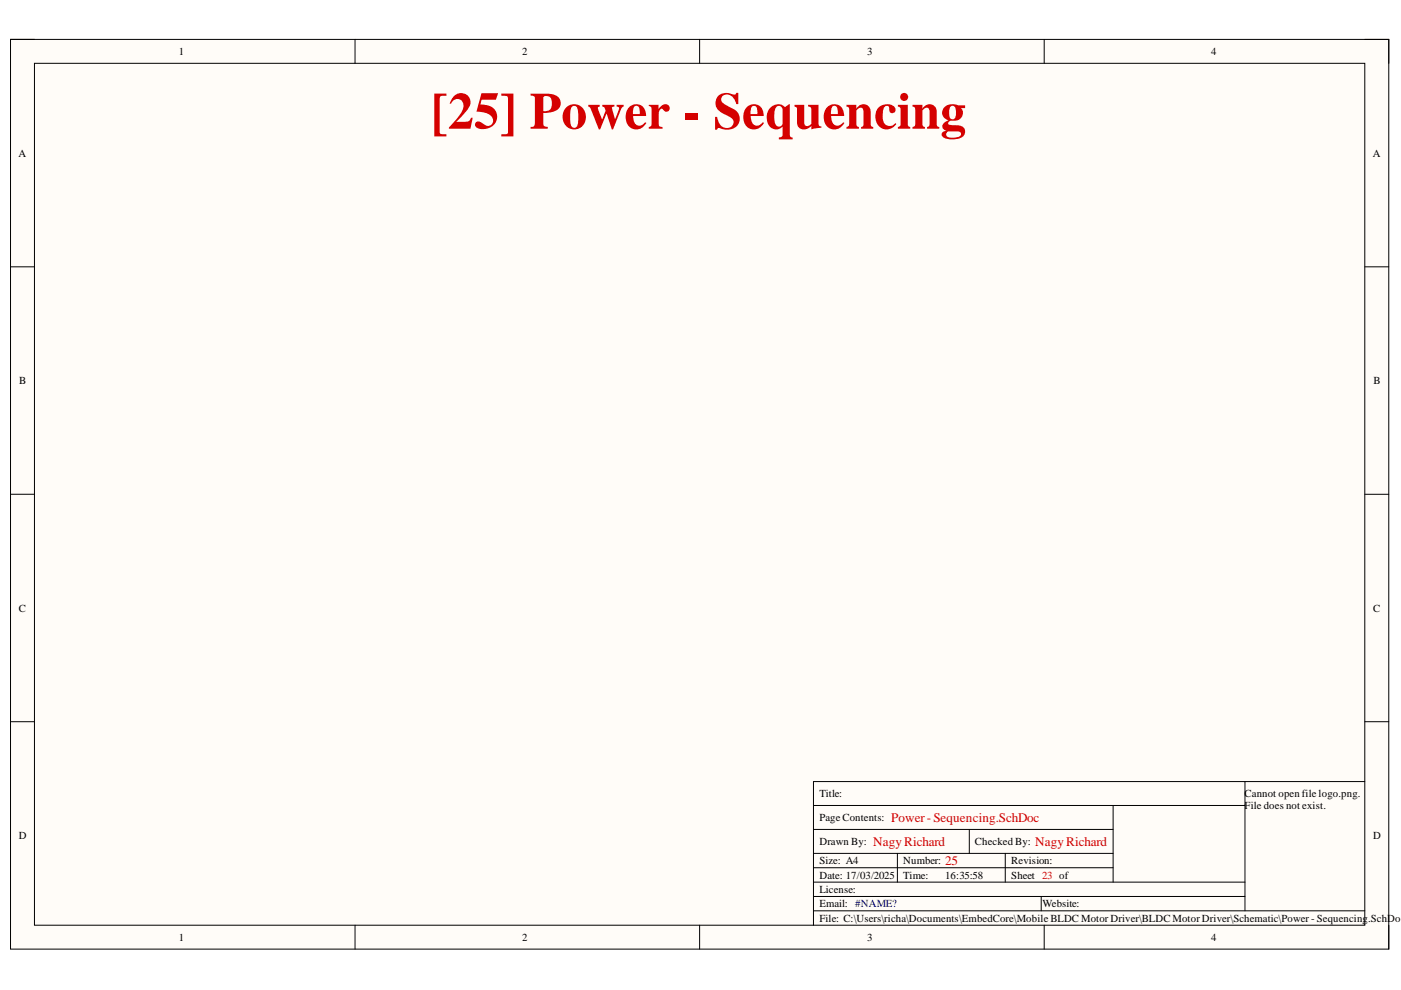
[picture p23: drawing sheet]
<svg xmlns="http://www.w3.org/2000/svg" width="297mm" height="210mm" viewBox="0 0 297 210" stroke-linecap="round" stroke-linejoin="round" font-family="sans-serif">
<defs><g id="words">
<text font-size="11" fill="#d50000" x="91.3" y="27.3">[25] Power - Sequencing</text>
<g font-size="2.8" fill="#d50000">
<text x="185.1" y="179.4">NagyRichard</text>
<text x="189" y="174.3">Power-Sequencing.SchDoc</text>
<text x="219.5" y="179.4">NagyRichard</text>
<text x="200.4" y="183.4">25</text>
</g>
<g font-size="2.3">
<text x="37.9" y="11.7">1</text>
<text x="110.7" y="11.7">2</text>
<text x="183.9" y="11.7">3</text>
<text x="256.8" y="11.7">4</text>
<text x="3.9" y="33.3">A</text>
<text x="291" y="33.3">A</text>
<text x="4.1" y="81.4">B</text>
<text x="291.2" y="81.4">B</text>
<text x="4" y="129.7">C</text>
<text x="291.1" y="129.7">C</text>
<text x="173.7" y="169">Title:</text>
<text x="263.9" y="169">Cannot open file logo.png.</text>
<text x="263.9" y="171.6">File does not exist.</text>
<text x="4" y="177.9">D</text>
<text x="173.7" y="179.2">Drawn By:</text>
<text x="173.7" y="174.1">Page Contents:</text>
<text x="206.7" y="179.2">Checked By:</text>
<text x="291.1" y="177.9">D</text>
<text x="173.7" y="183.2">Size: A4</text>
<text x="191.5" y="183.2">Number:</text>
<text x="214.4" y="183.2">Revision:</text>
<text x="173.7" y="186.3">Date: 17/03/2025</text>
<text x="173.7" y="189.3">License:</text>
<text x="191.5" y="186.3">Time:</text>
<text x="200.4" y="186.3">16:35:58</text>
<text x="214.4" y="186.3">Sheet 23 of</text>
<text x="173.7" y="195.4">File: C:\Users\richa\Documents\EmbedCore\Mobile BLDC Motor Driver\BLDC Motor Driver\Schematic\Power - Sequencing</text>
<text x="173.7" y="192.4">Email: #NAME?</text>
<text x="221" y="192.4">Website:</text>
<text x="290.1" y="195.4">.SchDoc</text>
<text x="37.9" y="199.5">1</text>
<text x="110.7" y="199.5">2</text>
<text x="183.9" y="199.5">3</text>
<text x="256.8" y="199.5">4</text>
</g>
</g></defs>
<path d="M2.2 8.4h292.2v192.8h-292.2z" fill-rule="evenodd" fill="#fffcf8"/>
<path d="M2.2 8.4h292.2v192.8h-292.2z" fill="none" stroke="#000" stroke-width=".21"/>
<path d="M7.3 13.4h282.1v182.8h-282.1z" fill-rule="evenodd" fill="#fffcf8"/>
<g fill="none" stroke="#000" stroke-width=".21">
<path d="M2.2 8.3h5.1M7.3 13.4h282.1v182.8h-282.1zM75.3 8.3v5.1M148.3 8.3v5.1M221.4 8.4v5M289.4 8.4h5v5M2.2 56.6h5.1M289.4 56.6h5M2.2 104.8h5.1M289.4 104.8h5M2.2 153h5.1M289.4 153h5"/>
<path d="M172.5 175.9h63.5M172.5 170.8h91.5M205.5 175.9v5M236 170.8v16.2M264 165.7v27.4M289.4 165.7h-116.9v30.5M75.3 196.2v5M148.3 196.2v5M172.5 180.9h63.5M172.5 187h91.5M172.5 184h63.5M172.5 190.1h91.5"/>
<path d="M172.5 193.1h116.9M190.3 180.9v6.1M213.1 180.9v6.1M220.8 190.1v3M221.4 196.2v5M294.4 196.2v5"/>
</g>
<use href="#words"/>
</svg>
